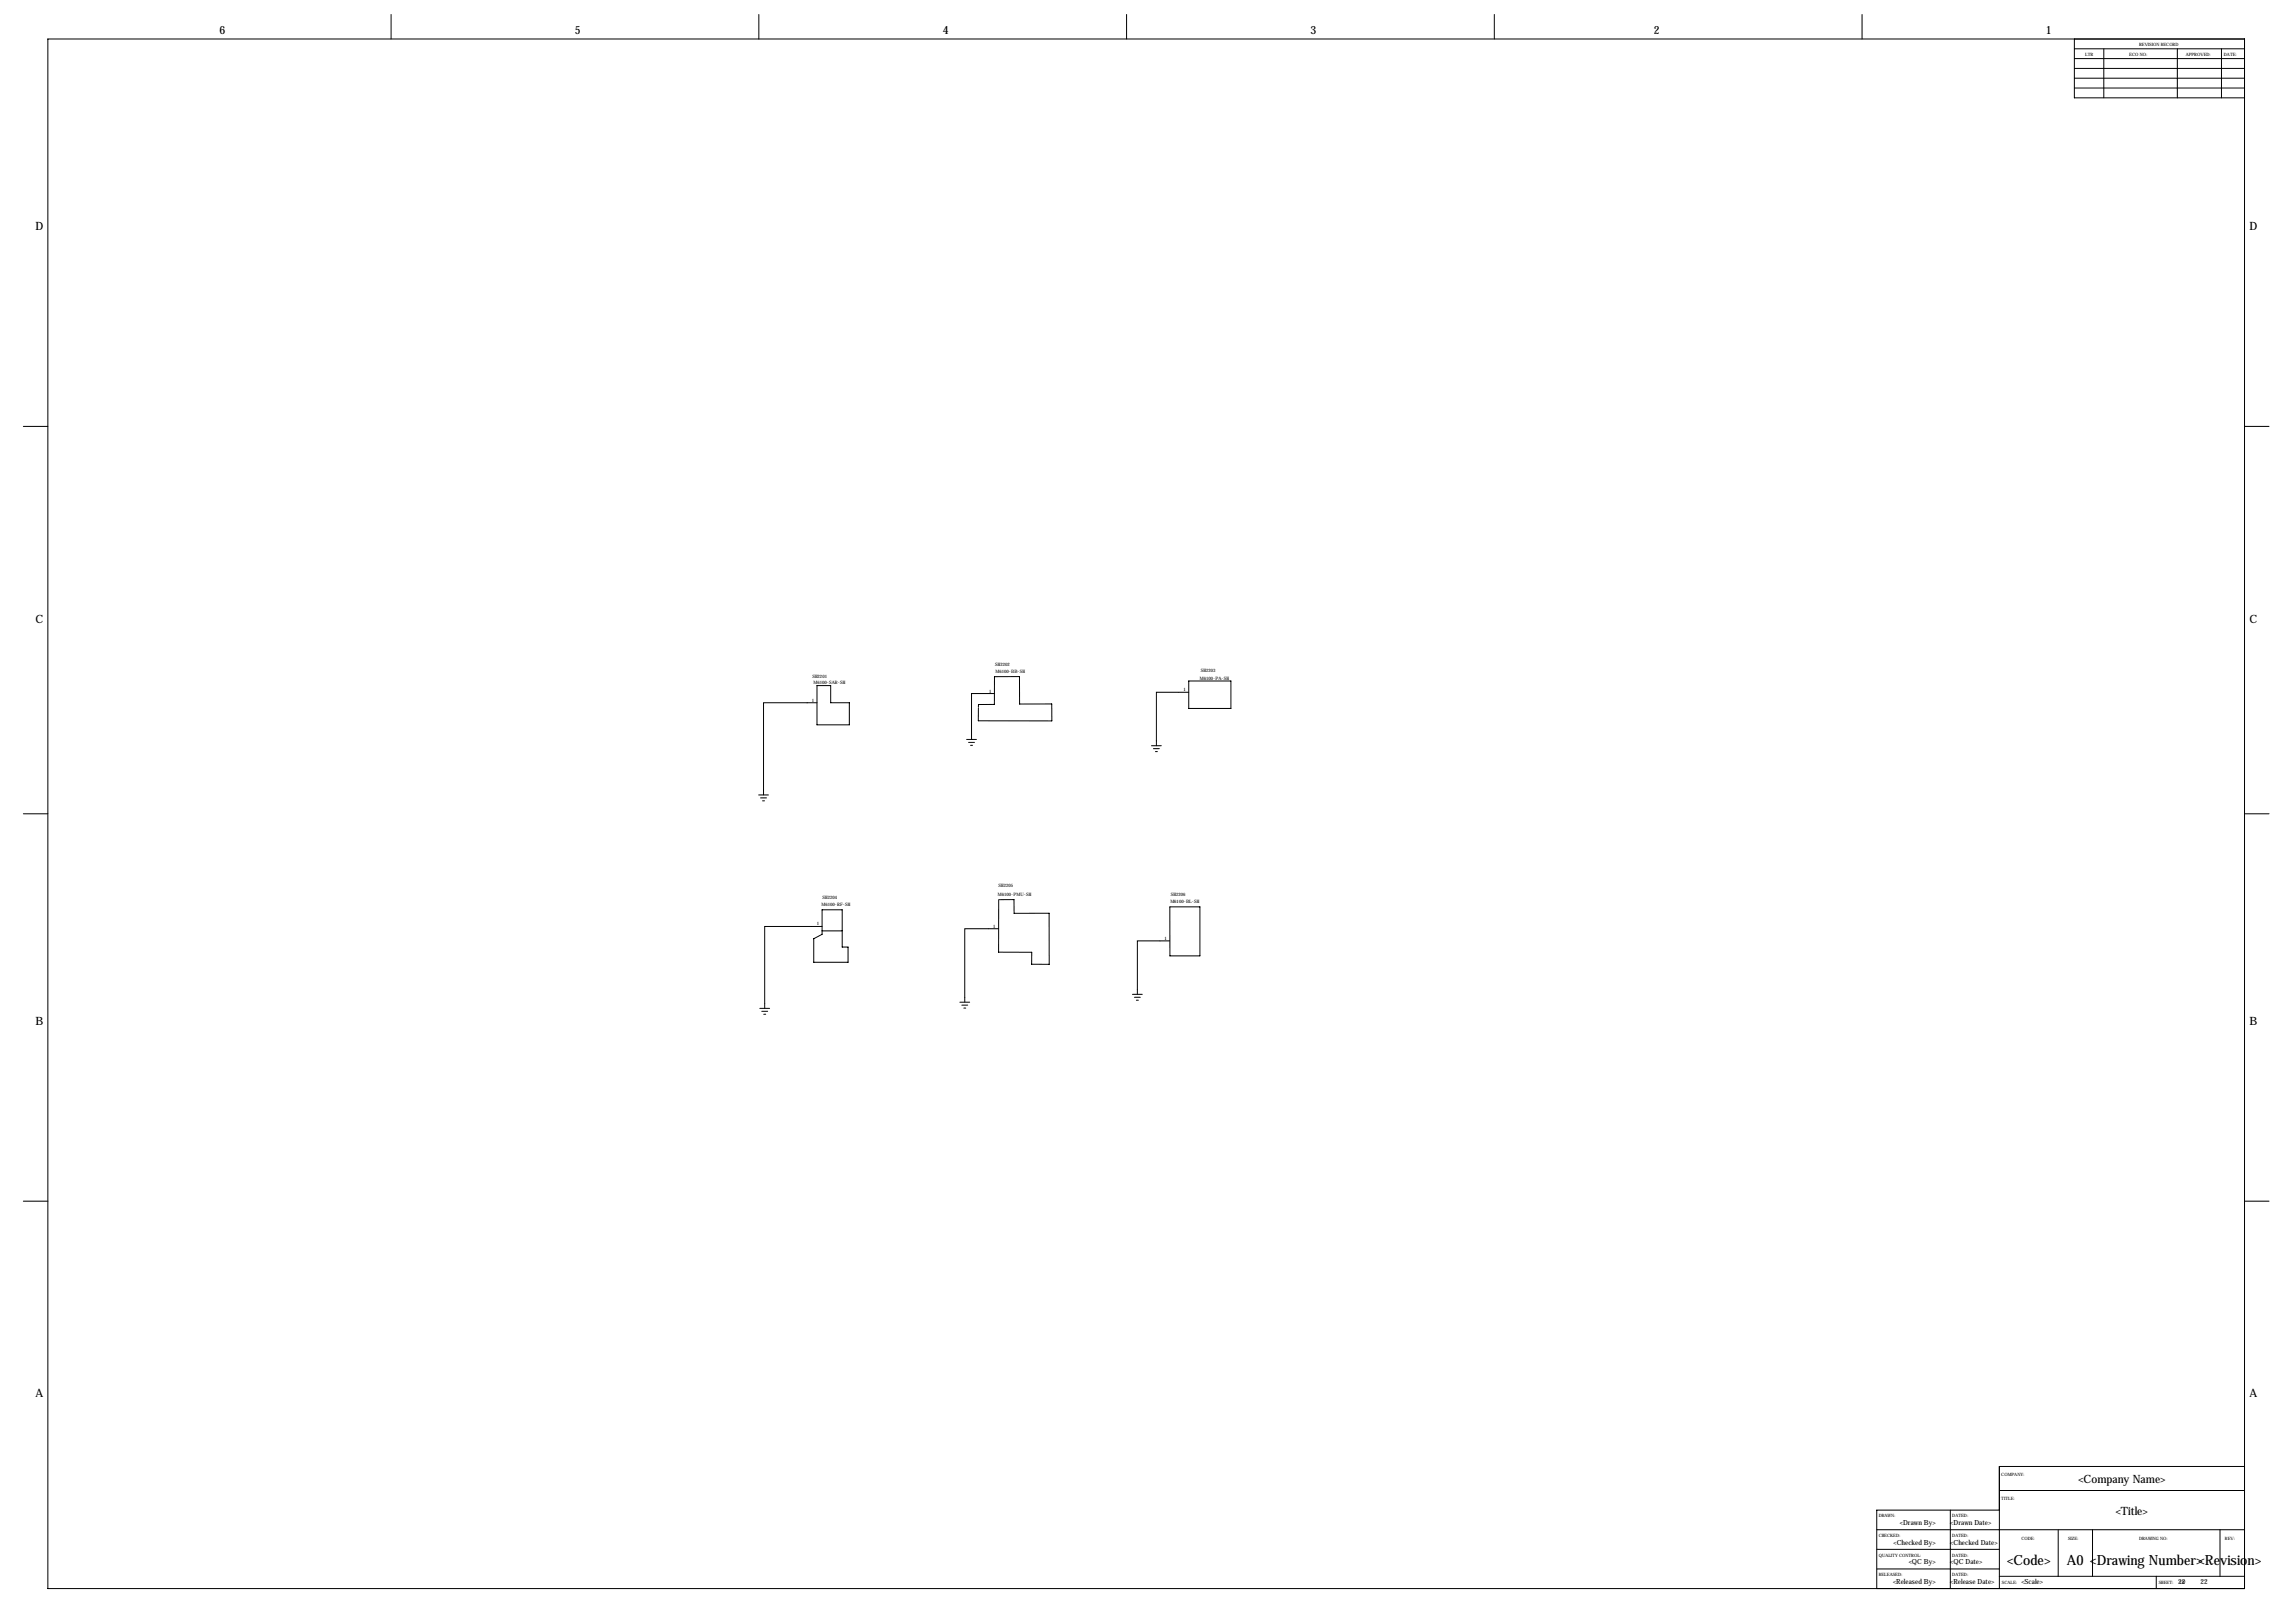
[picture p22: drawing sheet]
<svg xmlns="http://www.w3.org/2000/svg" width="1189mm" height="841mm" viewBox="0 0 1189 841" stroke-linecap="round" stroke-linejoin="round" font-family="sans-serif">
<defs><g id="words">
<g font-size="7.3">
<text x="1040" y="810">&lt;Code&gt;</text>
<text x="1071" y="810">A0 &lt;Drawing Number&gt;&lt;Revision&gt;</text>
</g>
<g font-size="5.9">
<text x="114" y="18">6</text>
<text x="298" y="18">5</text>
<text x="488" y="18">4</text>
<text x="679" y="18">3</text>
<text x="857" y="18">2</text>
<text x="1060" y="18">1</text>
<text x="18" y="119">D</text>
<text x="1165" y="119">D</text>
<text x="18" y="322">C</text>
<text x="1165" y="322">C</text>
<text x="18" y="531">B</text>
<text x="1165" y="531">B</text>
<text x="18" y="724">A</text>
<text x="1165" y="724">A</text>
<text x="1077" y="768">&lt;Company Name&gt;</text>
<text x="1096" y="785">&lt;Title&gt;</text>
</g>
<g font-size="3.6">
<text x="984" y="790">&lt;Drawn By&gt;</text>
<text x="1010" y="790">&lt;Drawn Date&gt;</text>
<text x="981" y="800">&lt;Checked By&gt;</text>
<text x="1010" y="800">&lt;Checked Date&gt;</text>
<text x="989" y="810">&lt;QC By&gt;</text>
<text x="1010" y="810">&lt;QC Date&gt;</text>
<text x="981" y="820">&lt;Released By&gt;</text>
<text x="1010" y="820">&lt;Release Date&gt;</text>
<text x="1047" y="820">&lt;Scale&gt;</text>
<text x="1128" y="820">22</text>
<text x="1140" y="820">22</text>
</g>
<g font-size="2.4">
<text x="516" y="345">SH2202</text>
<text x="622" y="348">SH2203</text>
<text x="421" y="351">SH2201</text>
<text x="516" y="349">M6100-BB-SH</text>
<text x="622" y="352">M6100-PA-SH</text>
<text x="421" y="354">M6100-SAR-SH</text>
<text x="512" y="359">1</text>
<text x="613" y="358">1</text>
<text x="420" y="364">1</text>
<text x="517" y="460">SH2205</text>
<text x="426" y="466">SH2204</text>
<text x="517" y="464">M6100-PMU-SH</text>
<text x="606" y="468">M6100-BL-SH</text>
<text x="607" y="464">SH2206</text>
<text x="426" y="469">M6100-RF-SH</text>
<text x="423" y="479">1</text>
<text x="514" y="481">1</text>
<text x="603" y="487">1</text>
</g>
<g font-size="2.3">
<text x="1080" y="29">LTR</text>
<text x="1103" y="29">ECO NO:</text>
<text x="1108" y="24">REVISION RECORD</text>
<text x="1132" y="29">APPROVED:</text>
<text x="1152" y="29">DATE:</text>
<text x="1037" y="764">COMPANY:</text>
<text x="1037" y="777">TITLE:</text>
<text x="973" y="786">DRAWN:</text>
<text x="1011" y="786">DATED:</text>
<text x="973" y="796">CHECKED:</text>
<text x="1011" y="796">DATED:</text>
<text x="1047" y="797">CODE:</text>
<text x="1071" y="797">SIZE:</text>
<text x="1108" y="797">DRAWING NO:</text>
<text x="1153" y="797">REV:</text>
<text x="973" y="806">QUALITY CONTROL:</text>
<text x="1011" y="806">DATED:</text>
<text x="973" y="816">RELEASED:</text>
<text x="1011" y="816">DATED:</text>
<text x="1037" y="820">SCALE:</text>
<text x="1118" y="820">SHEET:</text>
<text x="1129" y="820">OF</text>
</g>
</g></defs>
<g fill="none" stroke="#000" stroke-width=".52">
<path d="M203 7v13M393 7v13M584 7v13M774 7v13M965 7v13M25 20h1138v803h-1138zM1075 20v31h88M1075 35h88M1075 25h88M1075 30h88M1090 25v26M1128 25v26"/>
<path d="M1151 25v26M1075 41h88M1075 46h88M12 221h13M1163 221h12M423 355h7v9h10v11h-17zM515 359h-12v24M616 359h-17v27M616 353h22v14h-22zM423 364h-27v48M507 366v-1h8v-14l13-1v15h17v8h-38v-6M501 383h5"/>
<path d="M502 385h3M503 386h1M596 386h6M598 388h3M599 389h1M393 412h5M394 413h3M395 415h1M12 422h13M1163 422h12M426 480h-30v42M426 471h10v20h3v7h-17v-12l4-2z"/>
<path d="M517 466h8v7h18l1 26h-10v-6h-17v-27M606 470h16v25h-16zM426 482h10M517 481h-17v38M606 487h-17v28M497 519h5M587 515h5M588 517h3M589 518h1M394 522h5M395 524h3M396 525h1"/>
<path d="M498 521h3M499 522h1M12 622h13M1163 622h12M1163 760h-127v63M1036 772h127M972 792h191M1010 782v41M1036 782h-64v41M1066 792v24M1084 792v24M1150 792v24"/>
<path d="M972 803h64M972 813h64M1036 816h127M1117 816v7"/>
</g>
<use href="#words"/>
</svg>
